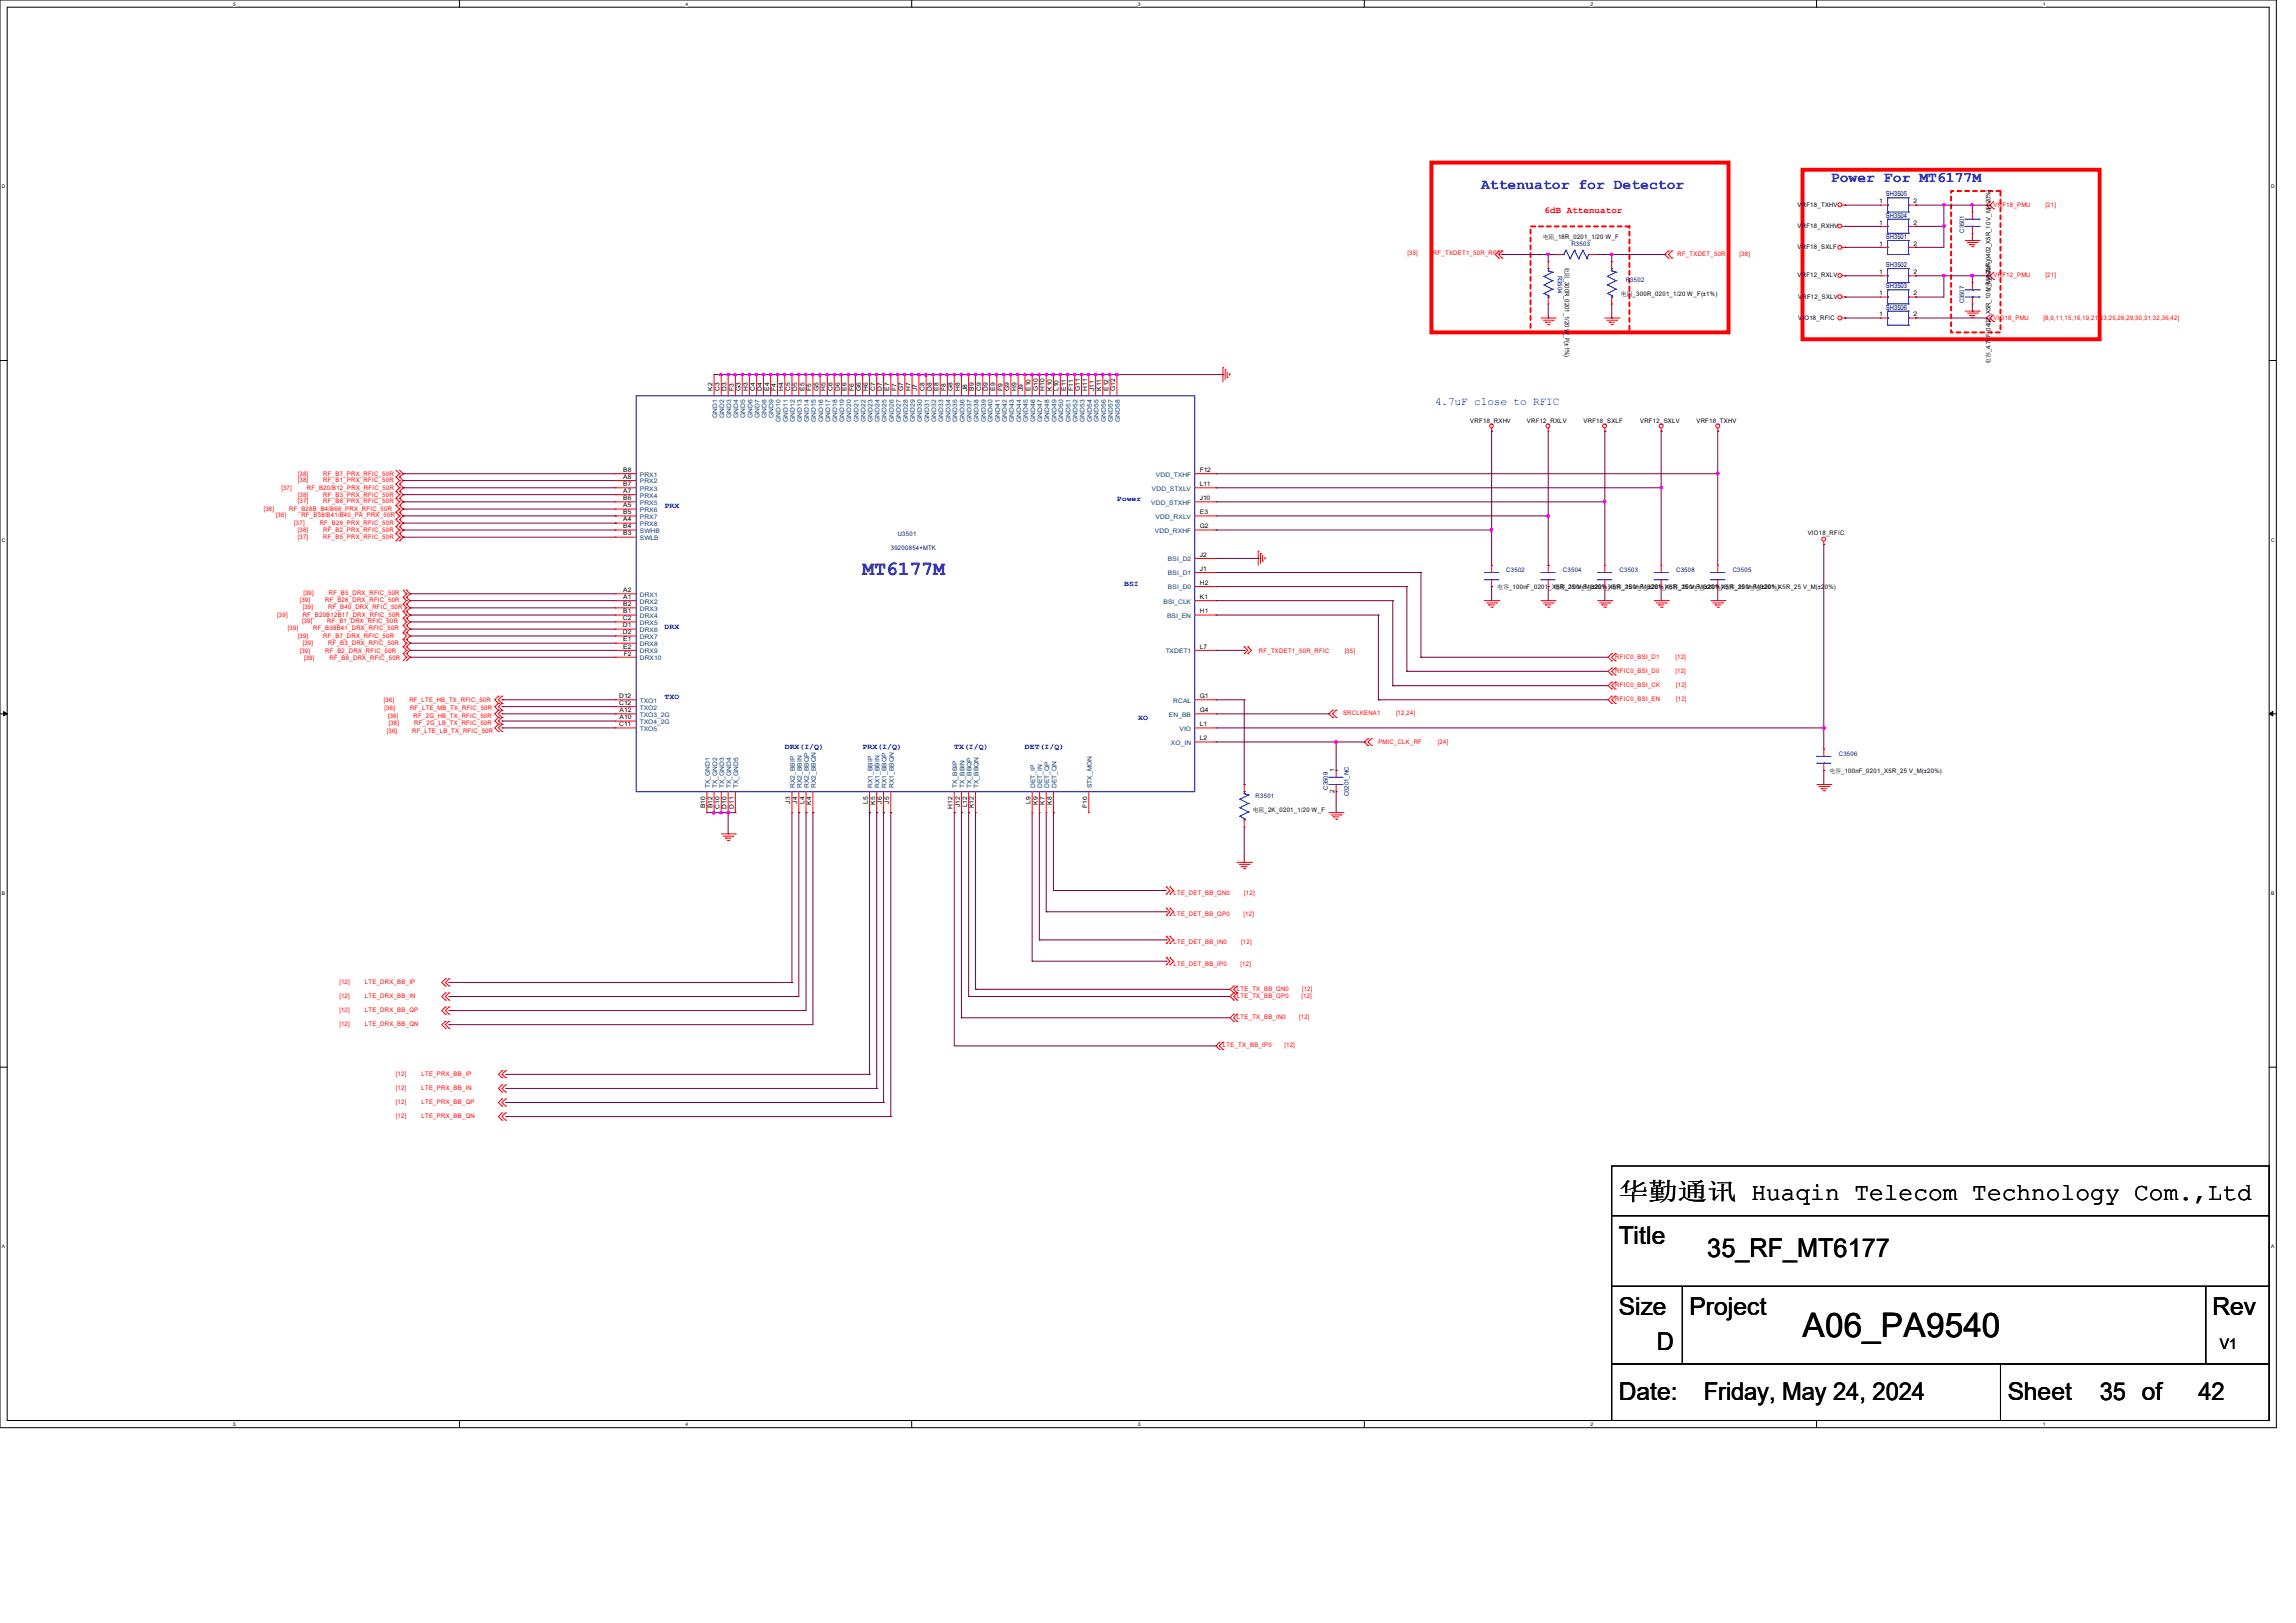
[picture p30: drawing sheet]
<svg xmlns="http://www.w3.org/2000/svg" width="297mm" height="210mm" viewBox="0 0 297 210" stroke-linecap="round" stroke-linejoin="round" font-family="sans-serif">
<defs><g id="words">
<text font-size="4.4" x="233.2" y="173.1">A06_PA9540</text>
<text font-size="3.3" x="220.9" y="162.6">35_RF_MT6177</text>
<g font-size="3.2">
<text x="209.4" y="155.2">华勤通讯 Huaqin Telecom Technology Com.,Ltd</text>
<text x="209.4" y="161">Title</text>
<text x="209.4" y="170.2">Size</text>
<text x="218.6" y="170.2">Project</text>
<text x="286.2" y="170.2">Rev</text>
<text x="214.3" y="174.8">D</text>
<text x="209.4" y="181.1">Date:</text>
<text x="220.4" y="181.1">Friday, May 24, 2024</text>
<text x="259.7" y="181.1">Sheet</text>
<text x="271.6" y="181.1">35 of</text>
<text x="284.4" y="181.1">42</text>
</g>
<text font-size="2.6" fill="#00f" x="111.6" y="74.4">MT6177M</text>
<g font-size="1.9" fill="#00f">
<text x="236.9" y="23.6">Power For MT6177M</text>
<text x="191.6" y="24.5">Attenuator for Detector</text>
</g>
<text font-size="1.9" x="287.2" y="174.5">V1</text>
<text font-size="1.4" fill="#00f" x="185.6" y="52.4">4.7uF close to RFIC</text>
<text font-size="1.2" fill="#f00" x="199.8" y="27.5">6dB Attenuator</text>
<g font-size="1" fill="#00f">
<text x="86" y="65.8">PRX</text>
<text x="144.5" y="64.9">Power</text>
<text x="145.4" y="75.9">BSI</text>
<text x="86" y="81.3">DRX</text>
<text x="86" y="90.5">TXO</text>
<text x="147.2" y="93.2">XO</text>
<text x="101.5" y="96.9">DRX(I/Q)</text>
<text x="111.6" y="96.9">PRX(I/Q)</text>
<text x="123.4" y="96.9">TX(I/Q)</text>
<text x="132.6" y="96.9">DET(I/Q)</text>
</g>
<g font-size=".9" fill="#000080">
<text x="244" y="25.4">SH3505</text>
<text x="244" y="28.2">SH3504</text>
<text x="244" y="34.6">SH3502</text>
<text x="244" y="30.9">SH3501</text>
<text x="244" y="40.1">SH3506</text>
<text x="244" y="37.3">SH3503</text>
</g>
<g font-size=".8">
<text x="232.5" y="26.7">VRF18_TXHV</text>
<text x="232.5" y="29.5">VRF18_RXHV</text>
<text x="243.1" y="26.3">1</text>
<text x="243.1" y="29.1">1</text>
<text x="247.5" y="26.3">2</text>
<text x="247.5" y="29.1">2</text>
<text x="199.6" y="30.9">电阻_18R_0201_1/20 W_F</text>
<text x="202.4" y="34.5" transform="rotate(90 202.4 34.5)">电阻_300R_0201_1/20 W_F(±1%)</text>
<text x="232.5" y="32.2">VRF18_SXLF</text>
<text x="232.5" y="35.9">VRF12_RXLV</text>
<text x="243.1" y="35.5">1</text>
<text x="243.1" y="31.8">1</text>
<text x="247.5" y="35.5">2</text>
<text x="247.5" y="31.8">2</text>
<text x="209.7" y="38.3">电阻_300R_0201_1/20 W_F(±1%)</text>
<text x="232.6" y="38.6">VRF12_SXLV</text>
<text x="232.6" y="41.4">VIO18_RFIC</text>
<text x="243.1" y="40.9">1</text>
<text x="243.1" y="38.2">1</text>
<text x="247.5" y="40.9">2</text>
<text x="247.5" y="38.2">2</text>
<text x="257.5" y="37.9" transform="rotate(-90 257.5 37.9)">电容_4.7uF_0402_X5R_10 V_M(±20%)</text>
<text x="257.5" y="47.1" transform="rotate(-90 257.5 47.1)">电容</text>
<text x="92.2" y="50.6" transform="rotate(-90 92.2 50.6)">K2</text>
<text x="93.1" y="50.6" transform="rotate(-90 93.1 50.6)">C3</text>
<text x="94" y="50.6" transform="rotate(-90 94 50.6)">D3</text>
<text x="94.9" y="50.6" transform="rotate(-90 94.9 50.6)">F3</text>
<text x="95.8" y="50.6" transform="rotate(-90 95.8 50.6)">G3</text>
<text x="96.7" y="50.6" transform="rotate(-90 96.7 50.6)">H3</text>
<text x="97.7" y="50.6" transform="rotate(-90 97.7 50.6)">C4</text>
<text x="98.6" y="50.6" transform="rotate(-90 98.6 50.6)">D4</text>
<text x="99.5" y="50.6" transform="rotate(-90 99.5 50.6)">E4</text>
<text x="100.4" y="50.6" transform="rotate(-90 100.4 50.6)">F4</text>
<text x="101.3" y="50.6" transform="rotate(-90 101.3 50.6)">H4</text>
<text x="102.2" y="50.6" transform="rotate(-90 102.2 50.6)">C5</text>
<text x="103.1" y="50.6" transform="rotate(-90 103.1 50.6)">D5</text>
<text x="104.1" y="50.6" transform="rotate(-90 104.1 50.6)">E5</text>
<text x="104.9" y="50.6" transform="rotate(-90 104.9 50.6)">F5</text>
<text x="105.9" y="50.6" transform="rotate(-90 105.9 50.6)">G5</text>
<text x="106.8" y="50.6" transform="rotate(-90 106.8 50.6)">H5</text>
<text x="107.7" y="50.6" transform="rotate(-90 107.7 50.6)">C6</text>
<text x="108.6" y="50.6" transform="rotate(-90 108.6 50.6)">D6</text>
<text x="109.5" y="50.6" transform="rotate(-90 109.5 50.6)">E6</text>
<text x="110.4" y="50.6" transform="rotate(-90 110.4 50.6)">F6</text>
<text x="111.4" y="50.6" transform="rotate(-90 111.4 50.6)">G6</text>
<text x="112.3" y="50.6" transform="rotate(-90 112.3 50.6)">H6</text>
<text x="113.2" y="50.6" transform="rotate(-90 113.2 50.6)">C7</text>
<text x="114.1" y="50.6" transform="rotate(-90 114.1 50.6)">D7</text>
<text x="115" y="50.6" transform="rotate(-90 115 50.6)">E7</text>
<text x="116" y="50.6" transform="rotate(-90 116 50.6)">F7</text>
<text x="116.8" y="50.6" transform="rotate(-90 116.8 50.6)">G7</text>
<text x="117.8" y="50.6" transform="rotate(-90 117.8 50.6)">H7</text>
<text x="118.7" y="50.6" transform="rotate(-90 118.7 50.6)">J7</text>
<text x="119.6" y="50.6" transform="rotate(-90 119.6 50.6)">C8</text>
<text x="120.5" y="50.6" transform="rotate(-90 120.5 50.6)">D8</text>
<text x="121.4" y="50.6" transform="rotate(-90 121.4 50.6)">E8</text>
<text x="122.3" y="50.6" transform="rotate(-90 122.3 50.6)">F8</text>
<text x="123.2" y="50.6" transform="rotate(-90 123.2 50.6)">G8</text>
<text x="124.2" y="50.6" transform="rotate(-90 124.2 50.6)">H8</text>
<text x="125.1" y="50.6" transform="rotate(-90 125.1 50.6)">J8</text>
<text x="126" y="50.6" transform="rotate(-90 126 50.6)">B9</text>
<text x="126.9" y="50.6" transform="rotate(-90 126.9 50.6)">C9</text>
<text x="127.8" y="50.6" transform="rotate(-90 127.8 50.6)">D9</text>
<text x="128.7" y="50.6" transform="rotate(-90 128.7 50.6)">E9</text>
<text x="129.7" y="50.6" transform="rotate(-90 129.7 50.6)">F9</text>
<text x="130.6" y="50.6" transform="rotate(-90 130.6 50.6)">G9</text>
<text x="131.5" y="50.6" transform="rotate(-90 131.5 50.6)">H9</text>
<text x="132.4" y="50.6" transform="rotate(-90 132.4 50.6)">J9</text>
<text x="133.3" y="50.6" transform="rotate(-90 133.3 50.6)">E10</text>
<text x="134.2" y="50.6" transform="rotate(-90 134.2 50.6)">G10</text>
<text x="135.1" y="50.6" transform="rotate(-90 135.1 50.6)">H10</text>
<text x="136.1" y="50.6" transform="rotate(-90 136.1 50.6)">K10</text>
<text x="136.9" y="50.6" transform="rotate(-90 136.9 50.6)">L10</text>
<text x="137.9" y="50.6" transform="rotate(-90 137.9 50.6)">E11</text>
<text x="138.8" y="50.6" transform="rotate(-90 138.8 50.6)">F11</text>
<text x="139.7" y="50.6" transform="rotate(-90 139.7 50.6)">G11</text>
<text x="140.6" y="50.6" transform="rotate(-90 140.6 50.6)">H11</text>
<text x="141.5" y="50.6" transform="rotate(-90 141.5 50.6)">J11</text>
<text x="142.5" y="50.6" transform="rotate(-90 142.5 50.6)">K11</text>
<text x="143.4" y="50.6" transform="rotate(-90 143.4 50.6)">E12</text>
<text x="144.3" y="50.6" transform="rotate(-90 144.3 50.6)">G12</text>
<text x="190.2" y="54.7">VRF18_RXHV</text>
<text x="197.5" y="54.7">VRF12_RXLV</text>
<text x="204.8" y="54.7">VRF18_SXLF</text>
<text x="212.2" y="54.7">VRF12_SXLV</text>
<text x="219.5" y="54.7">VRF18_TXHV</text>
<text x="80.6" y="65.7">A5</text>
<text x="80.6" y="64.7">B6</text>
<text x="80.6" y="61.1">B8</text>
<text x="80.6" y="62">A8</text>
<text x="80.6" y="62.9">B7</text>
<text x="80.6" y="63.8">A7</text>
<text x="155.2" y="62.9">L11</text>
<text x="155.2" y="64.7">J10</text>
<text x="155.2" y="61.1">F12</text>
<text x="80.6" y="68.4">B4</text>
<text x="80.6" y="69.3">B3</text>
<text x="80.6" y="66.5">B5</text>
<text x="80.6" y="67.5">A4</text>
<text x="155.2" y="68.4">G2</text>
<text x="155.2" y="66.5">E3</text>
<text x="233.8" y="69.2">VIO18_RFIC</text>
<text x="80.6" y="76.6">A2</text>
<text x="80.6" y="77.5">A1</text>
<text x="155.2" y="73.9">J1</text>
<text x="155.2" y="72">J2</text>
<text x="155.2" y="77.5">K1</text>
<text x="155.2" y="75.7">H2</text>
<text x="193.7" y="76.2">电容_100nF_0201_X5R_25 V_M(±20%)电容_100nF_0201_X5R_25 V_M(±20%)电容_100nF_0201_X5R_25 V_M(±20%)</text>
<text x="201" y="76.2">电容_100nF_0201_X5R_25 V_M(±20%)电容_100nF_0201_X5R_25 V_M(±20%)</text>
<text x="80.6" y="80.3">C2</text>
<text x="80.6" y="82.1">D2</text>
<text x="80.6" y="81.2">D1</text>
<text x="80.6" y="78.4">B2</text>
<text x="80.6" y="79.4">B1</text>
<text x="80.6" y="83.9">E2</text>
<text x="80.6" y="83">E1</text>
<text x="155.2" y="79.4">H1</text>
<text x="155.2" y="83.9">L7</text>
<text x="80.7" y="84.8">F2</text>
<text x="80.1" y="94">C11</text>
<text x="80.1" y="91.2">C12</text>
<text x="80.1" y="90.3">D12</text>
<text x="80.1" y="92.2">A12</text>
<text x="80.1" y="93.1">A10</text>
<text x="155.2" y="95.8">L2</text>
<text x="155.2" y="94">L1</text>
<text x="155.2" y="90.3">G1</text>
<text x="155.2" y="92.2">G4</text>
<text x="172.6" y="100" transform="rotate(-90 172.6 100)">1</text>
<text x="236.6" y="100">电容_100nF_0201_X5R_25 V_M(±20%)</text>
<text x="91.2" y="104.6" transform="rotate(-90 91.2 104.6)">B10</text>
<text x="92.2" y="104.6" transform="rotate(-90 92.2 104.6)">B12</text>
<text x="93.1" y="104.7" transform="rotate(-90 93.1 104.7)">C10</text>
<text x="94" y="104.7" transform="rotate(-90 94 104.7)">D10</text>
<text x="94.9" y="104.7" transform="rotate(-90 94.9 104.7)">D11</text>
<text x="102.2" y="104" transform="rotate(-90 102.2 104)">J3</text>
<text x="103.1" y="104" transform="rotate(-90 103.1 104)">J4</text>
<text x="104.1" y="104" transform="rotate(-90 104.1 104)">L4</text>
<text x="104.9" y="104.1" transform="rotate(-90 104.9 104.1)">K4</text>
<text x="112.3" y="104" transform="rotate(-90 112.3 104)">L5</text>
<text x="113.2" y="104.1" transform="rotate(-90 113.2 104.1)">K5</text>
<text x="114.1" y="104" transform="rotate(-90 114.1 104)">J6</text>
<text x="115" y="104" transform="rotate(-90 115 104)">J5</text>
<text x="123.2" y="104.7" transform="rotate(-90 123.2 104.7)">H12</text>
<text x="124.2" y="104.4" transform="rotate(-90 124.2 104.4)">J12</text>
<text x="125.1" y="104.5" transform="rotate(-90 125.1 104.5)">L12</text>
<text x="126" y="104.6" transform="rotate(-90 126 104.6)">K12</text>
<text x="133.3" y="104" transform="rotate(-90 133.3 104)">L9</text>
<text x="134.2" y="104.1" transform="rotate(-90 134.2 104.1)">K9</text>
<text x="135.1" y="104.1" transform="rotate(-90 135.1 104.1)">K7</text>
<text x="136.1" y="104.1" transform="rotate(-90 136.1 104.1)">K8</text>
<text x="140.6" y="104.5" transform="rotate(-90 140.6 104.5)">F10</text>
<text x="162.1" y="105">电阻_2K_0201_1/20 W_F</text>
<text x="172.6" y="102.6" transform="rotate(-90 172.6 102.6)">2</text>
</g>
<g font-size=".8" fill="#f00">
<text x="257.9" y="26.7">VRF18_PMU</text>
<text x="264.6" y="26.7">[21]</text>
<text x="182.1" y="33.1">[35]</text>
<text x="185.4" y="33.1">RF_TXDET1_50R_RFIC</text>
<text x="217" y="33.1">RF_TXDET_50R</text>
<text x="225" y="33.1">[38]</text>
<text x="257.9" y="35.9">VRF12_PMU</text>
<text x="264.6" y="35.9">[21]</text>
<text x="257.9" y="41.4">VIO18_PMU</text>
<text x="264.4" y="41.4">[8,9,11,15,16,19,21,23,25,26,29,30,31,32,36,42]</text>
<text x="36.4" y="63.4">[37]</text>
<text x="38.5" y="65.1">[37]</text>
<text x="38.5" y="64.3">[38]</text>
<text x="38.5" y="62.4">[38]</text>
<text x="38.5" y="61.6">[38]</text>
<text x="39.7" y="63.4">RF_B20/B12_PRX_RFIC_50R</text>
<text x="41.8" y="65.1">RF_B8_PRX_RFIC_50R</text>
<text x="41.8" y="64.3">RF_B3_PRX_RFIC_50R</text>
<text x="41.8" y="62.4">RF_B1_PRX_RFIC_50R</text>
<text x="41.8" y="61.6">RF_B7_PRX_RFIC_50R</text>
<text x="34.1" y="66.1">[38]</text>
<text x="35.7" y="66.9">[36]</text>
<text x="37.4" y="66.1">RF_B28B_B4/B66_PRX_RFIC_50R</text>
<text x="38.1" y="67.9">[37]</text>
<text x="38.5" y="68.8">[38]</text>
<text x="38.5" y="69.7">[37]</text>
<text x="39" y="66.9">RF_B38/B41/B40_PA_PRX_50R</text>
<text x="41.4" y="67.9">RF_B28_PRX_RFIC_50R</text>
<text x="41.8" y="68.8">RF_B2_PRX_RFIC_50R</text>
<text x="41.8" y="69.7">RF_B5_PRX_RFIC_50R</text>
<text x="38.8" y="77.9">[39]</text>
<text x="39.2" y="77">[39]</text>
<text x="42.1" y="77.9">RF_B28_DRX_RFIC_50R</text>
<text x="42.5" y="77">RF_B5_DRX_RFIC_50R</text>
<text x="35.9" y="79.8">[39]</text>
<text x="37.3" y="81.5">[39]</text>
<text x="38.5" y="82.5">[39]</text>
<text x="39.1" y="80.7">[39]</text>
<text x="39.2" y="79.8">RF_B20B12B17_DRX_RFIC_50R</text>
<text x="39.2" y="78.8">[39]</text>
<text x="39.2" y="83.5">[39]</text>
<text x="40.5" y="81.5">RF_B38B41_DRX_RFIC_50R</text>
<text x="41.8" y="82.5">RF_B7_DRX_RFIC_50R</text>
<text x="42.3" y="80.7">RF_B1_DRX_RFIC_50R</text>
<text x="42.5" y="78.8">RF_B40_DRX_RFIC_50R</text>
<text x="42.5" y="83.5">RF_B3_DRX_RFIC_50R</text>
<text x="38.8" y="84.4">[39]</text>
<text x="39.3" y="85.5">[39]</text>
<text x="42.1" y="84.4">RF_B2_DRX_RFIC_50R</text>
<text x="42.6" y="85.5">RF_B8_DRX_RFIC_50R</text>
<text x="162.9" y="84.5">RF_TXDET1_50R_RFIC</text>
<text x="173.9" y="84.5">[35]</text>
<text x="209" y="85.3">RFIC0_BSI_D1</text>
<text x="209" y="87.1">RFIC0_BSI_D0</text>
<text x="209" y="88.9">RFIC0_BSI_CK</text>
<text x="216.7" y="85.3">[12]</text>
<text x="216.7" y="87.1">[12]</text>
<text x="216.8" y="88.9">[12]</text>
<text x="49.7" y="90.8">[36]</text>
<text x="49.7" y="91.9">[36]</text>
<text x="50" y="94.9">[36]</text>
<text x="50.2" y="92.9">[38]</text>
<text x="50.3" y="93.8">[38]</text>
<text x="53" y="90.8">RF_LTE_HB_TX_RFIC_50R</text>
<text x="53" y="91.9">RF_LTE_MB_TX_RFIC_50R</text>
<text x="53.3" y="94.9">RF_LTE_LB_TX_RFIC_50R</text>
<text x="53.5" y="92.9">RF_2G_HB_TX_RFIC_50R</text>
<text x="53.6" y="93.8">RF_2G_LB_TX_RFIC_50R</text>
<text x="173.7" y="92.6">SRCLKENA1</text>
<text x="180.6" y="92.6">[12,24]</text>
<text x="209" y="90.8">RFIC0_BSI_EN</text>
<text x="216.8" y="90.8">[12]</text>
<text x="178.3" y="96.2">PMIC_CLK_RF</text>
<text x="186" y="96.2">[24]</text>
<text x="151.8" y="115.8">LTE_DET_BB_QN0</text>
<text x="151.8" y="118.5">LTE_DET_BB_QP0</text>
<text x="160.9" y="118.5">[12]</text>
<text x="160.9" y="115.8">[12]</text>
<text x="151.8" y="122.2">LTE_DET_BB_IN0</text>
<text x="151.8" y="125">LTE_DET_BB_IP0</text>
<text x="160.5" y="125">[12]</text>
<text x="160.6" y="122.2">[12]</text>
<text x="43.9" y="127.3">[12]</text>
<text x="43.9" y="129.2">[12]</text>
<text x="43.9" y="131">[12]</text>
<text x="47.2" y="127.3">LTE_DRX_BB_IP</text>
<text x="47.2" y="129.2">LTE_DRX_BB_IN</text>
<text x="47.2" y="131">LTE_DRX_BB_QP</text>
<text x="160" y="128.2">LTE_TX_BB_QN0</text>
<text x="160" y="129.2">LTE_TX_BB_QP0</text>
<text x="160" y="131.9">LTE_TX_BB_IN0</text>
<text x="168.1" y="131.9">[12]</text>
<text x="168.4" y="129.2">[12]</text>
<text x="168.4" y="128.2">[12]</text>
<text x="43.9" y="132.8">[12]</text>
<text x="47.2" y="132.8">LTE_DRX_BB_QN</text>
<text x="158.2" y="135.5">LTE_TX_BB_IP0</text>
<text x="166.2" y="135.5">[12]</text>
<text x="51.2" y="139.2">[12]</text>
<text x="51.2" y="141">[12]</text>
<text x="51.2" y="142.9">[12]</text>
<text x="54.5" y="139.2">LTE_PRX_BB_IP</text>
<text x="54.5" y="141">LTE_PRX_BB_IN</text>
<text x="54.5" y="142.9">LTE_PRX_BB_QP</text>
<text x="51.2" y="144.7">[12]</text>
<text x="54.5" y="144.7">LTE_PRX_BB_QN</text>
</g>
<g font-size=".8" fill="#000080">
<text x="201.5" y="35.7" transform="rotate(90 201.5 35.7)">R3504</text>
<text x="203.3" y="31.9">R3503</text>
<text x="254.1" y="30.1" transform="rotate(-90 254.1 30.1)">C3501</text>
<text x="210.3" y="36.4">R3502</text>
<text x="254.1" y="39.3" transform="rotate(-90 254.1 39.3)">C3507</text>
<text x="115.2" y="71.2">39200854+MTK</text>
<text x="116.2" y="69.3">U3501</text>
<text x="194.9" y="74">C3502</text>
<text x="202.2" y="74">C3504</text>
<text x="209.5" y="74">C3503</text>
<text x="216.8" y="74">C3508</text>
<text x="224.1" y="74">C3505</text>
<text x="237.9" y="97.8">C3506</text>
<text x="162.4" y="103.2">R3501</text>
<text x="171.8" y="102.2" transform="rotate(-90 171.8 102.2)">C3509</text>
<text x="174.5" y="103" transform="rotate(-90 174.5 103)">C0201_NC</text>
</g>
<g font-size=".8" fill="#004080">
<text x="92.8" y="54.1" transform="rotate(-90 92.8 54.1)">GND1</text>
<text x="93.7" y="54.1" transform="rotate(-90 93.7 54.1)">GND2</text>
<text x="94.6" y="54.1" transform="rotate(-90 94.6 54.1)">GND3</text>
<text x="95.5" y="54.1" transform="rotate(-90 95.5 54.1)">GND4</text>
<text x="96.4" y="54.1" transform="rotate(-90 96.4 54.1)">GND5</text>
<text x="97.3" y="54.1" transform="rotate(-90 97.3 54.1)">GND6</text>
<text x="98.3" y="54.1" transform="rotate(-90 98.3 54.1)">GND7</text>
<text x="99.1" y="54.1" transform="rotate(-90 99.1 54.1)">GND8</text>
<text x="100.1" y="54.1" transform="rotate(-90 100.1 54.1)">GND9</text>
<text x="101" y="54.6" transform="rotate(-90 101 54.6)">GND10</text>
<text x="101.9" y="54.6" transform="rotate(-90 101.9 54.6)">GND11</text>
<text x="102.8" y="54.6" transform="rotate(-90 102.8 54.6)">GND12</text>
<text x="103.7" y="54.6" transform="rotate(-90 103.7 54.6)">GND13</text>
<text x="104.6" y="54.6" transform="rotate(-90 104.6 54.6)">GND14</text>
<text x="105.5" y="54.6" transform="rotate(-90 105.5 54.6)">GND15</text>
<text x="106.5" y="54.6" transform="rotate(-90 106.5 54.6)">GND16</text>
<text x="107.4" y="54.6" transform="rotate(-90 107.4 54.6)">GND17</text>
<text x="108.3" y="54.6" transform="rotate(-90 108.3 54.6)">GND18</text>
<text x="109.2" y="54.6" transform="rotate(-90 109.2 54.6)">GND19</text>
<text x="110.1" y="54.6" transform="rotate(-90 110.1 54.6)">GND20</text>
<text x="111" y="54.6" transform="rotate(-90 111 54.6)">GND21</text>
<text x="112" y="54.6" transform="rotate(-90 112 54.6)">GND22</text>
<text x="112.9" y="54.6" transform="rotate(-90 112.9 54.6)">GND23</text>
<text x="113.8" y="54.6" transform="rotate(-90 113.8 54.6)">GND24</text>
<text x="114.7" y="54.6" transform="rotate(-90 114.7 54.6)">GND25</text>
<text x="115.6" y="54.6" transform="rotate(-90 115.6 54.6)">GND26</text>
<text x="116.5" y="54.6" transform="rotate(-90 116.5 54.6)">GND27</text>
<text x="117.4" y="54.6" transform="rotate(-90 117.4 54.6)">GND28</text>
<text x="118.4" y="54.6" transform="rotate(-90 118.4 54.6)">GND29</text>
<text x="119.3" y="54.6" transform="rotate(-90 119.3 54.6)">GND30</text>
<text x="120.2" y="54.6" transform="rotate(-90 120.2 54.6)">GND31</text>
<text x="121.1" y="54.6" transform="rotate(-90 121.1 54.6)">GND32</text>
<text x="122" y="54.6" transform="rotate(-90 122 54.6)">GND33</text>
<text x="122.9" y="54.6" transform="rotate(-90 122.9 54.6)">GND34</text>
<text x="123.8" y="54.6" transform="rotate(-90 123.8 54.6)">GND35</text>
<text x="124.8" y="54.6" transform="rotate(-90 124.8 54.6)">GND36</text>
<text x="125.7" y="54.6" transform="rotate(-90 125.7 54.6)">GND37</text>
<text x="126.6" y="54.6" transform="rotate(-90 126.6 54.6)">GND38</text>
<text x="127.5" y="54.6" transform="rotate(-90 127.5 54.6)">GND39</text>
<text x="128.4" y="54.6" transform="rotate(-90 128.4 54.6)">GND40</text>
<text x="129.3" y="54.6" transform="rotate(-90 129.3 54.6)">GND41</text>
<text x="130.3" y="54.6" transform="rotate(-90 130.3 54.6)">GND42</text>
<text x="131.1" y="54.6" transform="rotate(-90 131.1 54.6)">GND43</text>
<text x="132.1" y="54.6" transform="rotate(-90 132.1 54.6)">GND44</text>
<text x="133" y="54.6" transform="rotate(-90 133 54.6)">GND45</text>
<text x="133.9" y="54.6" transform="rotate(-90 133.9 54.6)">GND46</text>
<text x="134.8" y="54.6" transform="rotate(-90 134.8 54.6)">GND47</text>
<text x="135.7" y="54.6" transform="rotate(-90 135.7 54.6)">GND48</text>
<text x="136.7" y="54.6" transform="rotate(-90 136.7 54.6)">GND49</text>
<text x="137.5" y="54.6" transform="rotate(-90 137.5 54.6)">GND50</text>
<text x="138.5" y="54.6" transform="rotate(-90 138.5 54.6)">GND51</text>
<text x="139.4" y="54.6" transform="rotate(-90 139.4 54.6)">GND52</text>
<text x="140.3" y="54.6" transform="rotate(-90 140.3 54.6)">GND53</text>
<text x="141.2" y="54.6" transform="rotate(-90 141.2 54.6)">GND54</text>
<text x="142.1" y="54.6" transform="rotate(-90 142.1 54.6)">GND55</text>
<text x="143" y="54.6" transform="rotate(-90 143 54.6)">GND56</text>
<text x="144" y="54.6" transform="rotate(-90 144 54.6)">GND57</text>
<text x="144.9" y="54.6" transform="rotate(-90 144.9 54.6)">GND58</text>
<text x="82.8" y="65.3">PRX5</text>
<text x="82.8" y="61.7">PRX1</text>
<text x="82.8" y="62.6">PRX2</text>
<text x="82.8" y="63.5">PRX3</text>
<text x="82.8" y="64.4">PRX4</text>
<text x="148.9" y="65.3">VDD_STXHF</text>
<text x="149" y="63.5">VDD_STXLV</text>
<text x="149.5" y="61.7">VDD_TXHF</text>
<text x="82.8" y="69">SWHB</text>
<text x="82.8" y="69.9">SWLB</text>
<text x="82.8" y="67.1">PRX7</text>
<text x="82.8" y="66.2">PRX6</text>
<text x="82.8" y="68.1">PRX8</text>
<text x="149.4" y="69">VDD_RXHF</text>
<text x="149.5" y="67.1">VDD_RXLV</text>
<text x="82.8" y="77.2">DRX1</text>
<text x="151.1" y="74.5">BSI_D1</text>
<text x="151.1" y="72.6">BSI_D2</text>
<text x="151.1" y="76.3">BSI_D0</text>
<text x="82.8" y="80.8">DRX5</text>
<text x="82.8" y="79">DRX3</text>
<text x="82.8" y="80">DRX4</text>
<text x="82.8" y="78.1">DRX2</text>
<text x="82.8" y="82.7">DRX7</text>
<text x="82.8" y="81.8">DRX6</text>
<text x="82.8" y="83.6">DRX8</text>
<text x="150.5" y="78.1">BSI_CLK</text>
<text x="151" y="80">BSI_EN</text>
<text x="82.8" y="84.5">DRX9</text>
<text x="82.8" y="85.4">DRX10</text>
<text x="150.8" y="84.5">TXDET1</text>
<text x="82.8" y="92.7">TXO3_2G</text>
<text x="82.8" y="94.6">TXO5</text>
<text x="82.8" y="91.8">TXO2</text>
<text x="82.8" y="90.9">TXO1</text>
<text x="82.8" y="93.7">TXO4_2G</text>
<text x="151.2" y="92.7">EN_BB</text>
<text x="151.8" y="90.9">RCAL</text>
<text x="152.6" y="94.6">VIO</text>
<text x="91.8" y="102" transform="rotate(-90 91.8 102)">TX_GND1</text>
<text x="92.8" y="102" transform="rotate(-90 92.8 102)">TX_GND2</text>
<text x="93.7" y="102" transform="rotate(-90 93.7 102)">TX_GND3</text>
<text x="94.6" y="102" transform="rotate(-90 94.6 102)">TX_GND4</text>
<text x="95.5" y="102" transform="rotate(-90 95.5 102)">TX_GND5</text>
<text x="102.8" y="102" transform="rotate(-90 102.8 102)">RX2_BBIP</text>
<text x="103.7" y="102" transform="rotate(-90 103.7 102)">RX2_BBIN</text>
<text x="104.6" y="102" transform="rotate(-90 104.6 102)">RX2_BBQP</text>
<text x="105.5" y="102" transform="rotate(-90 105.5 102)">RX2_BBQN</text>
<text x="112.9" y="102" transform="rotate(-90 112.9 102)">RX1_BBIP</text>
<text x="113.8" y="102" transform="rotate(-90 113.8 102)">RX1_BBIN</text>
<text x="114.7" y="102" transform="rotate(-90 114.7 102)">RX1_BBQP</text>
<text x="115.6" y="102" transform="rotate(-90 115.6 102)">RX1_BBQN</text>
<text x="123.8" y="102" transform="rotate(-90 123.8 102)">TX_BBIP</text>
<text x="124.8" y="102" transform="rotate(-90 124.8 102)">TX_BBIN</text>
<text x="125.7" y="102" transform="rotate(-90 125.7 102)">TX_BBQP</text>
<text x="126.6" y="102" transform="rotate(-90 126.6 102)">TX_BBQN</text>
<text x="133.9" y="102" transform="rotate(-90 133.9 102)">DET_IP</text>
<text x="134.8" y="102" transform="rotate(-90 134.8 102)">DET_IN</text>
<text x="135.7" y="102" transform="rotate(-90 135.7 102)">DET_QP</text>
<text x="136.7" y="102" transform="rotate(-90 136.7 102)">DET_QN</text>
<text x="141.2" y="102" transform="rotate(-90 141.2 102)">STX_MON</text>
<text x="151.5" y="96.4">XO_IN</text>
</g>
<g font-size=".6">
<text x="30.2" y=".7">5</text>
<text x="88.7" y=".7">4</text>
<text x="147.2" y=".7">3</text>
<text x="205.7" y=".7">2</text>
<text x="264.2" y=".7">1</text>
<text x=".3" y="24.4">D</text>
<text x="293.8" y="24.4">D</text>
<text x=".3" y="70.1">C</text>
<text x="293.8" y="70.1">C</text>
<text x=".3" y="115.8">B</text>
<text x="293.8" y="115.8">B</text>
<text x=".3" y="161.5">A</text>
<text x="293.8" y="161.5">A</text>
<text x="30.2" y="184.5">5</text>
<text x="88.7" y="184.5">4</text>
<text x="147.2" y="184.5">3</text>
<text x="205.7" y="184.5">2</text>
<text x="264.2" y="184.5">1</text>
</g>
</g></defs>
<path d="M0 0h294.5v184.7h-294.5zM.9 .9h292.6v182.9h-292.6z" fill="none" stroke="#000" stroke-width=".13"/>
<g fill="#fff">
<path d="M30.2 .1h.3v.7h-.3z"/>
<path d="M30.2 183.9h.3v.8h-.3z"/>
</g>
<path d="M59.4 0v.9M59.4 183.8v.9" fill="none" stroke="#000" stroke-width=".13"/>
<g fill="#fff">
<path d="M88.7 .1h.3v.7h-.3z"/>
<path d="M88.7 183.9h.3v.8h-.3z"/>
</g>
<path d="M117.9 0v.9M117.9 183.8v.9" fill="none" stroke="#000" stroke-width=".13"/>
<g fill="#fff">
<path d="M147.2 .1h.3v.7h-.3z"/>
<path d="M147.2 183.9h.3v.8h-.3z"/>
</g>
<path d="M176.5 0v.9M176.5 183.8v.9" fill="none" stroke="#000" stroke-width=".13"/>
<g fill="#fff">
<path d="M205.7 .1h.4v.7h-.4z"/>
<path d="M205.7 183.9h.4v.8h-.4z"/>
</g>
<path d="M235 0v.9M235 183.8v.9" fill="none" stroke="#000" stroke-width=".13"/>
<g fill="#fff">
<path d="M264.2 .1h.4v.7h-.4z"/>
<path d="M264.2 183.9h.4v.8h-.4z"/>
<path d="M.3 23.8h.4v.7h-.4z"/>
<path d="M293.8 23.8h.5v.7h-.5z"/>
<path d="M.3 69.5h.4v.7h-.4z"/>
<path d="M293.8 69.5h.5v.7h-.5z"/>
</g>
<path d="M0 46.7h.9M293.5 46.7h1" fill="none" stroke="#000" stroke-width=".13"/>
<g fill="#fff">
<path d="M.3 115.2h.4v.8h-.4z"/>
<path d="M293.8 115.2h.4v.8h-.4z"/>
</g>
<path d="M0 92.4h.9M293.5 92.4h1" fill="none" stroke="#000" stroke-width=".13"/>
<path d="M.5 92.1l.4 .3-.4 .2zM293.5 92.4l.5-.3v.5z" fill="#000" stroke="#000" stroke-width=".13"/>
<g fill="#fff">
<path d="M.3 161h.3v.7h-.3z"/>
<path d="M293.8 161h.4v.7h-.4z"/>
</g>
<path d="M0 138.1h.9M293.5 138.1h1M208.5 157.3h85v9.2h-85zM208.5 150.9h85v6.4h-85zM208.5 176.5h50.3v7.3h-50.3zM208.5 166.5h9.1v10h-9.1zM217.6 166.5h67.7v10h-67.7zM258.8 176.5h34.7v7.3h-34.7zM285.3 166.5h8.2v10h-8.2z" fill="none" stroke="#000" stroke-width=".13"/>
<path d="M185.2 21h38.4v22h-38.4zM233.2 22h38.4v21.9h-38.4z" fill="none" stroke="#f00" stroke-width=".51"/>
<path d="M198 29.3h12.8v13.7h-12.8zM252.4 24.7h6.4v18.3h-6.4z" fill="none" stroke="#f00" stroke-width=".25" stroke-dasharray=".5"/>
<g fill="none" stroke="#f00" stroke-width=".13">
<path d="M193.9 32.5h.1M193.9 33.4h.1M193.9 32.5l-.5 .4 .5 .5M194.3 32.5h.1M194.3 33.4h.1M194.3 32.5l-.4 .4 .4 .5M200.3 39.3h.1M200.3 33.9h.1M200.3 33.9v.9M200.3 38.4v.9M201.2 32.9h.1M201.2 32.9h.9"/>
<path d="M205.7 32.9h1M206.7 32.9h.1M208.5 39.3h.1M208.5 33.9h.1M208.5 33.9v.9M208.5 38.4v.9M215.8 32.5h.1M215.8 33.4h.1M215.8 32.5l-.5 .4 .5 .5M216.3 33.4h.1M216.3 32.5h.1M216.3 32.5l-.5 .4 .5 .5"/>
<path d="M238.3 26.5h.4M238.3 29.3h.4M238.3 32h.4M238.3 35.7h.4M238.3 38.4h.4M238.7 26.5h.1M238.7 29.3h.1M238.7 32h.1M238.7 35.7h.1M238.7 38.4h.1M243.2 35.7h.1M243.2 26.5h.1"/>
<path d="M243.2 32h.1M243.2 29.3h.1M243.2 38.4h.1M243.2 26.5h1M243.2 29.3h1M243.2 32h1M243.2 35.7h1M243.2 38.4h1M246.9 26.5h.9M246.9 29.3h.9M246.9 32h.9M246.9 35.7h.9"/>
<path d="M246.9 38.4h.9M247.8 35.7h.1M247.8 26.5h.1M247.8 32h.1M247.8 29.3h.1M247.8 38.4h.1M254.2 31.1h1.8M254.5 31.4h1.3M254.8 31.7h.1M254.8 31.7h.7M255.1 31.9h.1M255.1 27.4h.1"/>
<path d="M255.1 30.2h.1M255.1 36.6h.1M255.1 39.3h.1M255.1 27.4v1M255.1 29.3v.9M255.1 36.6v.9M255.1 38.4v.9M255.2 31.9h.1M255.8 31.4h.1M256 31.1h.1M257 26.5h.1M257 35.7h.1"/>
<path d="M257 26.5l.4 .5M257 35.7l.4 .5M257.4 26.5h.1M257.4 27h.1M257.4 35.7h.1M257.4 36.2h.1M257.4 26.5l.5 .5M257.4 26.1l-.4 .4M257.4 35.7l.5 .5M257.4 35.2l-.4 .5M257.9 27h.1M257.9 36.2h.1"/>
<path d="M257.9 26.1l-.5 .4M257.9 35.2l-.5 .5M92.4 48.5h.1M92.4 48.5v2.7M93.3 48.5h.1M93.3 48.5v2.7M94.2 48.5h.1M94.2 48.5v2.7M95.1 48.5h.1M95.1 48.5v2.7M96 48.5h.1M96 48.5v2.7"/>
<path d="M96.9 48.5h.1M96.9 48.5v2.7M97.9 48.5h.1M97.9 48.5v2.7M98.8 48.5h.1M98.8 48.5v2.7M99.7 48.5h.1M99.7 48.5v2.7M100.6 48.5h.1M100.6 48.5v2.7M101.5 48.5h.1M101.5 48.5v2.7"/>
<path d="M102.4 48.5h.1M102.4 48.5v2.7M103.3 48.5h.1M103.3 48.5v2.7M104.3 48.5h.1M104.3 48.5v2.7M105.2 48.5h.1M105.2 48.5v2.7M106.1 48.5h.1M106.1 48.5v2.7M107 48.5h.1M107 48.5v2.7"/>
<path d="M107.9 48.5h.1M107.9 48.5v2.7M108.8 48.5h.1M108.8 48.5v2.7M109.7 48.5h.1M109.7 48.5v2.7M110.7 48.5h.1M110.7 48.5v2.7M111.6 48.5h.1M111.6 48.5v2.7M112.5 48.5h.1M112.5 48.5v2.7"/>
<path d="M113.4 48.5h.1M113.4 48.5v2.7M114.3 48.5h.1M114.3 48.5v2.7M115.2 48.5h.1M115.2 48.5v2.7M116.2 48.5h.1M116.2 48.5v2.7M117.1 48.5h.1M117.1 48.5v2.7M118 48.5h.1M118 48.5v2.7"/>
<path d="M118.9 48.5h.1M118.9 48.5v2.7M119.8 48.5h.1M119.8 48.5v2.7M120.7 48.5h.1M120.7 48.5v2.7M121.6 48.5h.1M121.6 48.5v2.7M122.6 48.5h.1M122.6 48.5v2.7M123.4 48.5h.1M123.4 48.5v2.7"/>
<path d="M124.4 48.5h.1M124.4 48.5v2.7M125.3 48.5h.1M125.3 48.5v2.7M126.2 48.5h.1M126.2 48.5v2.7M127.1 48.5h.1M127.1 48.5v2.7M128 48.5h.1M128 48.5v2.7M128.9 48.5h.1M128.9 48.5v2.7"/>
<path d="M129.9 48.5h.1M129.9 48.5v2.7M130.8 48.5h.1M130.8 48.5v2.7M131.7 48.5h.1M131.7 48.5v2.7M132.6 48.5h.1M132.6 48.5v2.7M133.5 48.5h.1M133.5 48.5v2.7M134.5 48.5h.1M134.5 48.5v2.7"/>
<path d="M135.3 48.5h.1M135.3 48.5v2.7M136.3 48.5h.1M136.3 48.5v2.7M137.2 48.5h.1M137.2 48.5v2.7M138.1 48.5h.1M138.1 48.5v2.7M139 48.5h.1M139 48.5v2.7M139.9 48.5h.1M139.9 48.5v2.7"/>
<path d="M140.8 48.5h.1M140.8 48.5v2.7M141.7 48.5h.1M141.7 48.5v2.7M142.7 48.5h.1M142.7 48.5v2.7M143.6 48.5h.1M143.6 48.5v2.7M144.5 48.5h.1M144.5 48.5v2.7M158.2 47.6h.1M158.2 47.6v1.8"/>
<path d="M158.5 47.8h.1M158.5 47.8v1.3M158.7 48.9h.1M158.7 48.1v.8M159 48.4h.1M159 48.4v.2M193 55.8h.1M193 55.4v.4M199.3 41.1h1.9M199.6 41.4h1.3M199.9 41.7h.1M199.9 41.7h.7"/>
<path d="M200.2 42h.2M200.3 55.8h.1M200.3 55.4v.4M200.4 42h.1M200.9 41.4h.1M201.2 41.1h.1M207.6 55.8h.1M207.6 41.1h1.8M207.6 55.4v.4M207.9 41.4h1.2M208.2 41.7h.1M208.2 41.7h.7"/>
<path d="M208.4 42h.2M208.6 42h.1M209.1 41.4h.1M209.4 41.1h.1M214.9 55.8h.1M214.9 55.4v.4M222.2 55.8h.1M222.2 55.4v.4M238.3 41.1h.4M238.7 41.1h.1M243.2 41.1h.1M243.2 41.1h1"/>
<path d="M246.9 41.1h.9M247.8 41.1h.1M254.2 40.3h1.8M254.5 40.5h1.3M254.8 40.8h.1M254.8 40.8h.7M255.1 41.1h.1M255.2 41.1h.1M255.8 40.5h.1M256 40.3h.1M257 41.1h.1M257 41.1l.4 .5"/>
<path d="M257.4 41.1h.1M257.4 41.6h.1M257.4 41.1l.5 .5M257.4 40.7l-.4 .4M257.9 41.6h.1M257.9 40.7l-.5 .4M51.2 69h.1M51.2 70h.1M51.2 65.4h.1M51.2 63.6h.1M51.2 67.2h.1M51.2 68.2h.1"/>
<path d="M51.2 66.3h.1M51.2 64.5h.1M51.2 62.7h.1M51.2 61.7h.1M51.2 68.2l.5 .4M51.2 69l.5 .5M51.2 64.5l.5 .4M51.2 62.7l.5 .4M51.2 66.3l.5 .5M51.2 67.2l.5 .5M51.2 65.4l.5 .5M51.2 63.6l.5 .4"/>
<path d="M51.2 61.7l.5 .5M51.2 60.8l.5 .5M51.7 68.6h.1M51.7 69h.1M51.7 69.5h.1M51.7 70h.1M51.7 64.9h.1M51.7 65.4h.1M51.7 63.1h.1M51.7 63.6h.1M51.7 66.8h.1M51.7 67.2h.1"/>
<path d="M51.7 67.7h.1M51.7 68.2h.1M51.7 65.9h.1M51.7 66.3h.1M51.7 64h.1M51.7 64.5h.1M51.7 62.2h.1M51.7 62.7h.1M51.7 61.3h.1M51.7 61.7h.1M51.7 68.6l-.5 .4M51.7 68.2l.5 .4"/>
<path d="M51.7 69.5l-.5 .5M51.7 69l.5 .5M51.7 64.9l-.5 .5M51.7 64.5l.5 .4M51.7 63.1l-.5 .5M51.7 62.7l.5 .4M51.7 66.8l-.5 .4M51.7 66.3l.5 .5M51.7 67.7l-.5 .5M51.7 67.2l.5 .5M51.7 65.9l-.5 .4M51.7 65.4l.5 .5"/>
<path d="M51.7 64l-.5 .5M51.7 63.6l.5 .4M51.7 62.2l-.5 .5M51.7 61.7l.5 .5M51.7 61.3l-.5 .4M51.7 60.8l.5 .5M52.2 68.6h.1M52.2 69.5h.1M52.2 64.9h.1M52.2 63.1h.1M52.2 66.8h.1M52.2 76.4h.1"/>
<path d="M52.2 77.3h.1M52.2 79.1h.1M52.2 78.2h.1M52.2 67.7h.1M52.2 65.9h.1M52.2 64h.1M52.2 62.2h.1M52.2 61.3h.1M52.2 68.6l-.5 .4M52.2 69.5l-.5 .5M52.2 64.9l-.5 .5M52.2 63.1l-.5 .5"/>
<path d="M52.2 66.8l-.5 .4M52.2 76.4l.4 .4M52.2 77.3l.4 .4M52.2 79.1l.4 .5M52.2 78.2l.4 .5M52.2 67.7l-.5 .5M52.2 65.9l-.5 .4M52.2 64l-.5 .5M52.2 62.2l-.5 .5M52.2 61.3l-.5 .4M52.6 76.8h.1M52.6 76.4h.1"/>
<path d="M52.6 77.7h.1M52.6 77.3h.1M52.6 79.6h.1M52.6 79.1h.1M52.6 78.7h.1M52.6 78.2h.1M52.6 76.8l-.4 .5M52.6 76.4l.4 .4M52.6 77.7l-.4 .5M52.6 77.3l.4 .4M52.6 79.6l-.4 .4M52.6 79.1l.4 .5"/>
<path d="M52.6 78.7l-.4 .4M52.6 78.2l.4 .5M53 76.8h.1M53 77.7h.1M53 79.6h.1M53 78.7h.1M53 76.8l-.4 .5M53 77.7l-.4 .5M53 79.6l-.4 .4M53 78.7l-.4 .4M79.6 68.6h.1M79.6 69.5h.1"/>
<path d="M79.6 76.8h.1M79.6 78.7h.1M79.6 79.6h.1M79.6 77.7h.1M79.6 66.8h.1M79.6 65.9h.1M79.6 64.9h.1M79.6 61.3h.1M79.6 62.2h.1M79.6 63.1h.1M79.6 64h.1M79.6 67.7h.1"/>
<path d="M79.6 77.7h2.7M79.6 68.6h2.7M79.6 69.5h2.7M79.6 76.8h2.7M79.6 78.7h2.7M79.6 79.6h2.7M79.6 63.1h2.7M79.6 66.8h2.7M79.6 65.9h2.7M79.6 64.9h2.7M79.6 61.3h2.7M79.6 62.2h2.7"/>
<path d="M79.6 64h2.7M79.6 67.7h2.7M154.6 77.7h2.7M154.6 68.6h2.7M154.6 79.6h2.7M154.6 63.1h2.7M154.6 66.8h2.7M154.6 64.9h2.7M154.6 61.3h2.7M154.6 74.1h2.7M154.6 72.3h2.7M154.6 75.9h2.7"/>
<path d="M157.3 63.1h.1M157.3 74.1h.1M157.3 72.3h.1M157.3 79.6h.1M157.3 64.9h.1M157.3 61.3h.1M157.3 68.6h.1M157.3 66.8h.1M157.3 77.7h.1M157.3 75.9h.1M162.8 71.3h.1M162.8 71.3v1.9"/>
<path d="M163.1 71.6h.1M163.1 71.6v1.3M163.3 72.6h.1M163.3 71.9v.7M163.6 72.2h.1M163.6 72.2v.1M192 77.7h1.9M192.3 78h1.3M192.6 78.3h.1M192.6 78.3h.7M192.9 78.6h.1M193 73.2h.1"/>
<path d="M193 75.9h.1M193 73.2v.9M193 75v.9M193 78.6h.1M193.6 78h.1M193.9 77.7h.1M199.3 77.7h1.9M199.6 78h1.3M199.9 78.3h.1M199.9 78.3h.7M200.2 78.6h.2M200.3 73.2h.1"/>
<path d="M200.3 75.9h.1M200.3 73.2v.9M200.3 75v.9M200.4 78.6h.1M200.9 78h.1M201.2 77.7h.1M206.7 77.7h1.8M206.9 78h1.3M207.2 78.3h.1M207.2 78.3h.7M207.5 78.6h.2M207.6 73.2h.1"/>
<path d="M207.6 75.9h.1M207.6 73.2v.9M207.6 75v.9M207.7 78.6h.1M208.2 78h.1M208.5 77.7h.1M214 77.7h1.8M214.2 78h1.4M214.5 78.3h.1M214.5 78.3h.8M214.8 78.6h.2M214.9 73.2h.1"/>
<path d="M214.9 75.9h.1M214.9 73.2v.9M214.9 75v.9M215 78.6h.1M215.6 78h.1M215.8 77.7h.1M221.3 77.7h1.8M221.6 78h1.2M221.9 78.3h.1M221.9 78.3h.7M222.1 78.6h.2M222.2 73.2h.1"/>
<path d="M222.2 75.9h.1M222.2 73.2v.9M222.2 75v.9M222.3 78.6h.1M222.8 78h.1M223.1 77.7h.1M235.9 70.4h.1M235.9 70.1v.3M52.2 84.6h.1M52.2 83.7h.1M52.2 80h.1M52.2 81.9h.1"/>
<path d="M52.2 82.8h.1M52.2 80.9h.1M52.2 84.6l.4 .4M52.2 83.7l.4 .5M52.2 80l.4 .5M52.2 81.9l.4 .4-.4 .5M52.2 82.8l.4 .4M52.2 80.9l.4 .5M52.6 85h.1M52.6 84.6h.1M52.6 84.2h.1M52.6 83.7h.1"/>
<path d="M52.6 80.5h.1M52.6 80h.1M52.6 82.8h.1M52.6 81.9h.1M52.6 83.2h.1M52.6 81.4h.1M52.6 80.9h.1M52.6 85l-.4 .5M52.6 84.6l.4 .4M52.6 84.2l-.4 .4M52.6 83.7l.4 .5M52.6 80.5l-.4 .4"/>
<path d="M52.6 80l.4 .5M52.6 81.9l.4 .4-.4 .5M52.6 83.2l-.4 .5M52.6 82.8l.4 .4M52.6 81.4l-.4 .5M52.6 80.9l.4 .5M53 85h.1M53 84.2h.1M53 80.5h.1M53 83.2h.1M53 81.4h.1M53 85l-.4 .5"/>
<path d="M53 84.2l-.4 .4M53 80.5l-.4 .4M53 83.2l-.4 .5M53 81.4l-.4 .5M64.5 91h.1M64.5 90.1h.1M64.5 91.9h.1M64.5 92.8h.1M64.5 93.7h.1M64.5 94.7h.1M64.5 90.1l-.5 .5 .5 .4M64.5 91l-.5 .4 .5 .5"/>
<path d="M64.5 91.9l-.5 .5 .5 .4M64.5 92.8l-.5 .5 .5 .4M64.5 93.7l-.5 .5 .5 .5M64.9 91h.1M64.9 90.1h.1M64.9 91.9h.1M64.9 92.8h.1M64.9 93.7h.1M64.9 94.7h.1M64.9 90.1l-.4 .5 .4 .4M64.9 91l-.4 .4 .4 .5M64.9 91.9l-.4 .5 .4 .4"/>
<path d="M64.9 92.8l-.4 .5 .4 .4M64.9 93.7l-.4 .5 .4 .5M79.6 80.5h.1M79.6 82.3h.1M79.6 92.4h.1M79.6 94.2h.1M79.6 91.4h.1M79.6 84.2h.1M79.6 81.4h.1M79.6 83.2h.1M79.6 85h.1M79.6 90.6h.1"/>
<path d="M79.6 93.3h.1M79.6 94.2h2.7M79.6 80.5h2.7M79.6 82.3h2.7M79.6 92.4h2.7M79.6 91.4h2.7M79.6 84.2h2.7M79.6 81.4h2.7M79.6 90.6h2.7M79.6 83.2h2.7M79.6 85h2.7M79.6 93.3h2.7"/>
<path d="M154.6 96h2.7M154.6 94.2h2.7M154.6 92.4h2.7M154.6 84.2h2.7M154.6 90.6h2.7M157.3 96h.1M157.3 94.2h.1M157.3 90.6h.1M157.3 84.2h.1M157.3 92.4h.1M161 83.7h.1M161 84.6h.1"/>
<path d="M161 83.7l.4 .5-.4 .4M161.4 83.7h.1M161.4 84.6h.1M161.4 83.7l.5 .5-.5 .4M172.4 92.8h.1M172.4 91.9h.1M172.4 91.9l-.5 .5 .5 .4M172.8 91.9h.1M172.8 92.8h.1M172.8 99.7h.1M172.8 91.9l-.4 .5 .4 .4M172.8 99.7v.9"/>
<path d="M177 96.5h.1M177 95.6h.1M177 95.6l-.5 .4 .5 .5M177.4 95.6h.1M177.4 96.5h.1M177.4 95.6l-.4 .4 .4 .5M208.5 85.5h.1M208.5 84.6h.1M208.5 87.3h.1M208.5 86.4h.1M208.5 89.2h.1M208.5 88.3h.1"/>
<path d="M208.5 91h.1M208.5 90.1h.1M208.5 84.6l-.5 .4 .5 .5M208.5 86.4l-.5 .5 .5 .4M208.5 88.3l-.5 .4 .5 .5M208.5 90.1l-.5 .5 .5 .4M209 84.6h.1M209 85.5h.1M209 86.4h.1M209 87.3h.1M209 88.3h.1M209 89.2h.1"/>
<path d="M209 90.1h.1M209 91h.1M209 84.6l-.5 .4 .5 .5M209 86.4l-.5 .5 .5 .4M209 88.3l-.5 .4 .5 .5M209 90.1l-.5 .5 .5 .4M235.9 96.9h.1M235.9 99.7h.1M235.9 96.9v1M235.9 98.8v.9M91.4 105.2h.1M91.4 102.4v2.8"/>
<path d="M92.4 105.2h.1M92.4 102.4v2.8M93.3 105.2h.1M93.3 107.9h1.8M93.3 102.4v2.8M93.6 108.2h1.2M93.9 108.5h.1M93.9 108.5h.7M94.1 108.8h.2M94.2 105.2h.1M94.2 102.4v2.8M94.3 108.8h.1"/>
<path d="M94.8 108.2h.1M95.1 107.9h.1M95.1 105.2h.1M95.1 102.4v2.8M102.4 105.2h.1M102.4 102.4v2.8M103.3 105.2h.1M103.3 102.4v2.8M104.3 105.2h.1M104.3 102.4v2.8M105.2 105.2h.1M105.2 102.4v2.8"/>
<path d="M112.5 105.2h.1M112.5 102.4v2.8M113.4 105.2h.1M113.4 102.4v2.8M114.3 105.2h.1M114.3 102.4v2.8M115.2 105.2h.1M115.2 102.4v2.8M123.4 105.2h.1M123.4 102.4v2.8M124.4 105.2h.1M124.4 102.4v2.8"/>
<path d="M125.3 105.2h.1M125.3 102.4v2.8M126.2 105.2h.1M126.2 102.4v2.8M133.5 105.2h.1M133.5 102.4v2.8M134.5 105.2h.1M134.5 102.4v2.8M135.3 105.2h.1M135.3 102.4v2.8M136.3 105.2h.1M136.3 102.4v2.8"/>
<path d="M140.8 105.2h.1M140.8 102.4v2.8M150.9 115.7h.1M150.9 114.8h.1M150.9 118.4h.1M150.9 117.5h.1M150.9 114.8l.4 .4-.4 .5M150.9 117.5l.4 .5-.4 .4M151.3 115.7h.1M151.3 114.8h.1M151.3 118.4h.1M151.3 117.5h.1"/>
<path d="M151.3 114.8l.5 .4-.5 .5M151.3 117.5l.5 .5-.5 .4M160 111.6h1.9M160.3 111.8h1.3M160.6 112.1h.1M160.6 112.1h.7M160.9 112.4h.1M161 107h.1M161 101.5h.1M161 101.5v.9M161 106.1v.9M161 112.4h.1"/>
<path d="M161.6 111.8h.1M161.9 111.6h.1M171.9 105.2h1.8M172.2 105.5h1.3M172.5 105.7h.1M172.5 105.7h.7M172.8 106h.1M172.8 102.4h.1M172.8 101.5v.9M172.9 106h.1M173.5 105.5h.1M173.7 105.2h.1"/>
<path d="M235 101.5h1.9M235.3 101.8h1.3M235.6 102.1h.1M235.6 102.1h.7M235.8 102.3h.2M236 102.3h.1M236.6 101.8h.1M236.9 101.5h.1M57.6 126.7h.1M57.6 127.6h.1M57.6 128.5h.1M57.6 129.4h.1"/>
<path d="M57.6 130.3h.1M57.6 131.2h.1M57.6 132.2h.1M57.6 133.1h.1M57.6 126.7l-.5 .4 .5 .5M57.6 128.5l-.5 .4 .5 .5M57.6 130.3l-.5 .5 .5 .4M57.6 132.2l-.5 .4 .5 .5M58.1 126.7h.1M58.1 127.6h.1M58.1 128.5h.1M58.1 129.4h.1"/>
<path d="M58.1 130.3h.1M58.1 131.2h.1M58.1 132.2h.1M58.1 133.1h.1M58.1 126.7l-.5 .4 .5 .5M58.1 128.5l-.5 .4 .5 .5M58.1 130.3l-.5 .5 .5 .4M58.1 132.2l-.5 .4 .5 .5M64.9 138.6h.1M64.9 139.4h.1M64.9 138.6l-.4 .4 .4 .4M65.4 138.6h.1"/>
<path d="M65.4 139.4h.1M65.4 138.6l-.5 .4 .5 .4M150.9 122.1h.1M150.9 121.2h.1M150.9 124.8h.1M150.9 123.9h.1M150.9 121.2l.4 .4-.4 .5M150.9 123.9l.4 .5-.4 .4M151.3 122.1h.1M151.3 121.2h.1M151.3 124.8h.1M151.3 123.9h.1"/>
<path d="M151.3 121.2l.5 .4-.5 .5M151.3 123.9l.5 .5-.5 .4M157.7 135.8h.1M157.7 134.9h.1M157.7 134.9l-.4 .4 .4 .5M158.2 134.9h.1M158.2 135.8h.1M158.2 134.9l-.5 .4 .5 .5M159.6 128.5h.1M159.6 127.6h.1M159.6 129.4h.1M159.6 132.2h.1"/>
<path d="M159.6 131.2h.1M159.6 131.2l-.5 .5 .5 .5M159.6 127.6l-.5 .4 .5 .5M159.6 128.5l-.5 .4 .5 .5M160 127.6h.1M160 128.5h.1M160 129.4h.1M160 131.2h.1M160 132.2h.1M160 127.6l-.4 .4 .4 .5M160 128.5l-.4 .4 .4 .5M160 131.2l-.4 .5 .4 .5"/>
<path d="M64.9 140.4h.1M64.9 141.3h.1M64.9 142.2h.1M64.9 143.1h.1M64.9 144h.1M64.9 144.9h.1M64.9 140.4l-.4 .4 .4 .5M64.9 142.2l-.4 .5 .4 .4M64.9 144l-.4 .5 .4 .4M65.4 140.4h.1M65.4 141.3h.1M65.4 142.2h.1"/>
<path d="M65.4 143.1h.1M65.4 144h.1M65.4 144.9h.1M65.4 140.4l-.5 .4 .5 .5M65.4 142.2l-.5 .5 .5 .4M65.4 144l-.5 .5 .5 .4"/>
<circle cx="238" cy="26.5" r=".25"/>
<circle cx="238" cy="29.3" r=".25"/>
<circle cx="238" cy="32" r=".25"/>
<circle cx="238" cy="35.6" r=".25"/>
<circle cx="238" cy="38.4" r=".25"/>
<circle cx="192.9" cy="55.1" r=".24"/>
<circle cx="200.2" cy="55.1" r=".25"/>
<circle cx="207.6" cy="55.1" r=".25"/>
<circle cx="214.9" cy="55.1" r=".25"/>
<circle cx="222.2" cy="55.1" r=".25"/>
<circle cx="238" cy="41.1" r=".25"/>
<circle cx="235.9" cy="69.8" r=".25"/>
</g>
<g fill="none" stroke="#00f" stroke-width=".13">
<path d="M199.7 35.8h.1M199.7 36.9h.1M199.7 38h.1M199.7 35.8l1.1 .5M199.7 36.9l1.1 .5M199.7 38l.6 .2M200.3 34.8h.1M200.3 38.4h.1M200.3 35.1h.1M200.3 38.2h.1M200.3 34.8v.3M200.3 38.2v.2"/>
<path d="M200.3 35.1l.5 .1M200.8 35.2h.1M200.8 36.3h.1M200.8 37.4h.1M200.8 35.2l-1.1 .6M200.8 36.3l-1.1 .6M200.8 37.4l-1.1 .6M202.1 32.9h.1M202.1 32.9h.2M202.3 32.9h.1M202.6 32.4h.1M202.6 32.4l.5 1.1"/>
<path d="M202.6 32.4l-.3 .5M203.1 33.5h.1M203.7 32.4h.1M203.7 32.4l.5 1.1M203.7 32.4l-.6 1.1M204.2 33.5h.1M204.8 32.4h.1M204.8 32.4l.5 1.1M204.8 32.4l-.6 1.1M205.3 33.5h.1M205.5 32.9h.1M205.5 32.9h.2"/>
<path d="M205.5 32.9l-.2 .6M205.7 32.9h.1M207.9 35.8h.1M207.9 36.9h.1M207.9 38h.1M207.9 35.8l1.1 .5M207.9 36.9l1.1 .5M207.9 38l.6 .2M208.5 34.8h.1M208.5 38.4h.1M208.5 35.1h.1M208.5 38.2h.1"/>
<path d="M208.5 34.8v.3M208.5 38.2v.2M208.5 35.1l.5 .1M209 35.2h.1M209 36.3h.1M209 37.4h.1M209 35.2l-1.1 .6M209 36.3l-1.1 .6M209 37.4l-1.1 .6M244.2 35.7h.1M244.2 36.6h.1M244.2 34.8h.1"/>
<path d="M244.2 26.5h.1M244.2 27.4h.1M244.2 25.6h.1M244.2 32h.1M244.2 32.9h.1M244.2 31.1h.1M244.2 29.3h.1M244.2 30.2h.1M244.2 28.4h.1M244.2 38.4h.1M244.2 39.3h.1M244.2 37.5h.1"/>
<path d="M244.2 36.6h2.7M244.2 25.6v1.8M244.2 28.4v1.8M244.2 31.1v1.8M244.2 34.8v1.8M244.2 37.5v1.8M244.2 34.8h2.7M244.2 27.4h2.7M244.2 25.6h2.7M244.2 32.9h2.7M244.2 31.1h2.7M244.2 30.2h2.7"/>
<path d="M244.2 28.4h2.7M244.2 37.5h2.7M244.2 39.3h2.7M246.9 35.7h.1M246.9 34.8h.1M246.9 36.6h.1M246.9 26.5h.1M246.9 25.6h.1M246.9 27.4h.1M246.9 32h.1M246.9 31.1h.1M246.9 32.9h.1"/>
<path d="M246.9 29.3h.1M246.9 28.4h.1M246.9 30.2h.1M246.9 38.4h.1M246.9 37.5h.1M246.9 39.3h.1M246.9 25.6v1.8M246.9 28.4v1.8M246.9 31.1v1.8M246.9 34.8v1.8M246.9 37.5v1.8M254.2 28.4h1.8"/>
<path d="M254.2 29.3h1.8M254.2 37.5h1.8M254.2 38.4h1.8M255.1 28.4h.1M255.1 29.3h.1M255.1 37.5h.1M255.1 38.4h.1M256 28.4h.1M256 29.3h.1M256 37.5h.1M256 38.4h.1M82.3 51.2h72.3v51.2h-72.3z"/>
<path d="M244.2 41.1h.1M244.2 42.1h.1M244.2 40.3h.1M244.2 40.3v1.8M244.2 42.1h2.7M244.2 40.3h2.7M246.9 41.1h.1M246.9 40.3h.1M246.9 42.1h.1M246.9 40.3v1.8M192 74.1h.1M192 75h.1"/>
<path d="M192 74.1h1.9M192 75h1.9M193 74.1h.1M193 75h.1M199.3 74.1h.1M199.3 75h.1M199.3 74.1h1.9M199.3 75h1.9M200.3 74.1h.1M200.3 75h.1M206.7 74.1h.1M206.7 75h.1"/>
<path d="M206.7 74.1h1.8M206.7 75h1.8M207.6 74.1h.1M207.6 75h.1M214 74.1h.1M214 75h.1M214 74.1h1.8M214 75h1.8M214.9 74.1h.1M214.9 75h.1M221.3 74.1h.1M221.3 75h.1"/>
<path d="M221.3 74.1h1.8M221.3 75h1.8M222.2 74.1h.1M222.2 75h.1M235 97.9h.1M235 98.8h.1M235 97.9h1.9M235 98.8h1.9M235.9 97.9h.1M235.9 98.8h.1M160.4 103.4h.1M160.4 104.5h.1"/>
<path d="M160.4 105.6h.1M160.4 103.4l1.1 .6M160.4 104.5l1.1 .6M160.4 105.6l.6 .3M161 102.4h.1M161 106.1h.1M161 102.7h.1M161 105.9h.1M161 102.4v.3M161 105.9v.2M161 102.7l.5 .2M161.5 102.9h.1"/>
<path d="M161.5 104h.1M161.5 105.1h.1M161.5 102.9l-1.1 .5M161.5 104l-1.1 .5M161.5 105.1l-1.1 .5M171.9 100.6h.1M171.9 101.5h.1M171.9 100.6h1.8M171.9 101.5h1.8M172.8 100.6h.1M172.8 101.5h.1"/>
</g>
<g fill="none" stroke="#800040" stroke-width=".13">
<path d="M194.3 32.9h6.9M200.3 32.9h.1M200.3 32.9v1M200.3 39.3v1.8M201.2 32.9h.1M206.7 32.9h8.6M208.5 32.9h.1M208.5 32.9v1M208.5 39.3v1.8M215.3 32.9h.1M238.7 26.5h.1M238.7 29.3h.1"/>
<path d="M238.7 32h.1M238.7 35.7h.1M238.7 38.4h.1M238.7 26.5h4.5M238.7 29.3h4.5M238.7 32h4.5M238.7 35.7h4.5M238.7 38.4h4.5M247.8 26.5h.1M247.8 29.3h.1M247.8 32h.1M247.8 35.7h.1"/>
<path d="M247.8 38.4h.1M247.8 26.5h9.2M247.8 29.3h3.7M247.8 35.7h9.2M251.5 26.5h.1M251.5 29.3h.1M251.5 35.7h.1M251.5 26.5v5.5h-3.7M251.5 35.7v2.7h-3.7M255.1 26.5h.1M255.1 31.1h.1M255.1 35.7h.1"/>
<path d="M255.1 26.5v.9M255.1 30.2v.9M255.1 35.7v.9M255.1 39.3v1M92.4 48.5h65.8M93.3 48.5h.1M94.2 48.5h.1M95.1 48.5h.1M96 48.5h.1M96.9 48.5h.1M97.9 48.5h.1M98.8 48.5h.1"/>
<path d="M99.7 48.5h.1M100.6 48.5h.1M101.5 48.5h.1M102.4 48.5h.1M103.3 48.5h.1M104.3 48.5h.1M105.2 48.5h.1M106.1 48.5h.1M107 48.5h.1M107.9 48.5h.1M108.8 48.5h.1M109.7 48.5h.1"/>
<path d="M110.7 48.5h.1M111.6 48.5h.1M112.5 48.5h.1M113.4 48.5h.1M114.3 48.5h.1M115.2 48.5h.1M116.2 48.5h.1M117.1 48.5h.1M118 48.5h.1M118.9 48.5h.1M119.8 48.5h.1M120.7 48.5h.1"/>
<path d="M121.6 48.5h.1M122.6 48.5h.1M123.4 48.5h.1M124.4 48.5h.1M125.3 48.5h.1M126.2 48.5h.1M127.1 48.5h.1M128 48.5h.1M128.9 48.5h.1M129.9 48.5h.1M130.8 48.5h.1M131.7 48.5h.1"/>
<path d="M132.6 48.5h.1M133.5 48.5h.1M134.5 48.5h.1M135.3 48.5h.1M136.3 48.5h.1M137.2 48.5h.1M138.1 48.5h.1M139 48.5h.1M139.9 48.5h.1M140.8 48.5h.1M141.7 48.5h.1M142.7 48.5h.1"/>
<path d="M143.6 48.5h.1M144.5 48.5h.1M158.2 48.5h.1M193 55.8h.1M193 55.8v17.4M200.3 41.1h.1M200.3 55.8v17.4M207.6 55.8h.1M207.6 55.8v17.4M208.5 41.1h.1M214.9 55.8h.1M214.9 55.8v17.4"/>
<path d="M222.2 55.8h.1M222.2 55.8v17.4M238.7 41.1h.1M238.7 41.1h4.5M247.8 41.1h.1M247.8 41.1h9.2M255.1 40.3h.1M52.2 61.3h.1M52.2 62.2h.1M52.2 63.1h.1M52.2 64h.1M52.2 64.9h.1"/>
<path d="M52.2 65.9h.1M52.2 68.6h.1M52.2 69.5h.1M52.2 61.3h27.4M52.2 62.2h27.4M52.2 63.1h27.4M52.2 64h27.4M52.2 64.9h27.4M52.2 65.9h27.4M52.2 66.8h27.4M52.2 67.7h27.4M52.2 68.6h27.4"/>
<path d="M52.2 69.5h27.4M53 76.8h.1M53 77.7h.1M53 78.7h.1M53 79.6h.1M53 76.8h26.6M53 77.7h26.6M53 78.7h26.6M53 79.6h26.6M79.6 66.8h.1M79.6 67.7h.1M157.3 61.3h64.9"/>
<path d="M157.3 63.1h57.6M157.3 64.9h50.3M157.3 66.8h43M157.3 68.6h35.7M157.3 72.3h5.5M157.3 74.1h26.5M157.3 75.9h24.7M157.3 77.7h22.9M157.3 79.6h21M162.8 72.3h.1M178.3 79.6h.1M178.3 79.6v11"/>
<path d="M180.2 77.7h.1M180.2 77.7v11M182 75.9h.1M182 75.9v11M183.8 74.1h.1M183.8 74.1v10.9M193 68.6h.1M193 75.9h.1M193 75.9v1.8M200.3 66.8h.1M200.3 73.2h.1M200.3 75.9h.1"/>
<path d="M200.3 75.9v1.8M207.6 64.9h.1M207.6 75.9h.1M207.6 75.9v1.8M214.9 63.1h.1M214.9 75.9h.1M214.9 75.9v1.8M222.2 61.3h.1M222.2 75.9h.1M222.2 75.9v1.8M235.9 70.4h.1M235.9 70.4v26.5"/>
<path d="M53 80.5h.1M53 81.4h.1M53 82.3h.1M53 83.2h.1M53 84.2h.1M53 85h.1M53 80.5h26.6M53 81.4h26.6M53 82.3h26.6M53 83.2h26.6M53 84.2h26.6M53 85h26.6"/>
<path d="M64.9 90.6h.1M64.9 91.4h.1M64.9 92.4h.1M64.9 93.3h.1M64.9 94.2h.1M64.9 90.6h14.7M64.9 91.4h14.7M64.9 92.4h14.7M64.9 93.3h14.7M64.9 94.2h14.7M157.3 84.2h3.7M157.3 90.6h3.7"/>
<path d="M157.3 92.4h14.6M157.3 94.2h78.6M157.3 96h19.2M161 84.2h.1M161 90.6h.1M161 90.6v10.9M171.9 92.4h.1M172.8 96h.1M172.8 99.7h.1M172.8 96v3.7M176.5 96h.1M178.3 90.6h.1"/>
<path d="M178.3 90.6h29.7M180.2 88.7h.1M180.2 88.7h27.8M182 86.9h.1M182 86.9h26M183.8 85h.1M183.8 85h24.2M235.9 94.2h.1M235.9 99.7h.1M235.9 99.7v1.8M91.4 105.2h3.7M92.4 105.2h.1"/>
<path d="M93.3 105.2h.1M94.2 105.2h.1M94.2 107.9h.1M94.2 105.2v2.7M102.4 105.2v21.9M103.3 105.2h.1M103.3 105.2v23.7h-45.2M104.3 105.2h.1M104.3 105.2v25.6h-46.2M105.2 105.2h.1M105.2 105.2v27.4h-47.1M112.5 105.2h.1"/>
<path d="M112.5 105.2v33.8M113.4 105.2h.1M113.4 105.2v35.6M114.3 105.2h.1M114.3 105.2v37.5M115.2 105.2h.1M115.2 105.2v39.3M123.4 105.2h.1M123.4 105.2v30.1h33.9M124.4 105.2h.1M124.4 105.2v26.5M125.3 105.2h.1"/>
<path d="M125.3 105.2v23.7M126.2 105.2v22.8M133.5 105.2v19.2M134.5 105.2v16.4M135.3 118h.1M135.3 105.2v12.8M135.3 118h15.6M136.3 105.2h.1M136.3 115.2h.1M136.3 105.2v10M136.3 115.2h14.6M150.9 118h.1"/>
<path d="M161 101.5h.1M161 111.6h.1M161 107v4.6M172.8 102.4h.1M172.8 102.4v2.8M58.1 127.1h.1M58.1 128.9h.1M58.1 130.8h.1M58.1 132.6h.1M58.1 127.1h44.3M65.4 139h47.1M102.4 127.1h.1"/>
<path d="M112.5 139h.1M124.4 131.7h.1M124.4 131.7h34.7M125.3 128.9h.1M125.3 128.9h33.8M126.2 128h.1M126.2 128h32.9M133.5 124.4h.1M133.5 124.4h17.4M134.5 121.6h.1M134.5 121.6h16.4M150.9 121.6h.1"/>
<path d="M150.9 124.4h.1M157.3 135.3h.1M65.4 140.8h48M65.4 142.7h48.9M65.4 144.5h49.8M113.4 140.8h.1M114.3 142.7h.1M115.2 144.5h.1"/>
</g>
<g fill="#f0f" stroke="#f0f" stroke-width=".13">
<path d="M251.3 26.4h.3v.2h-.3z" fill-rule="evenodd"/>
<path d="M255 26.4h.2v.2h-.2z" fill-rule="evenodd"/>
<path d="M251.3 29.1h.3v.3h-.3z" fill-rule="evenodd"/>
<path d="M200.1 32.8h.3v.2h-.3z" fill-rule="evenodd"/>
<path d="M208.4 32.8h.2v.2h-.2z" fill-rule="evenodd"/>
<path d="M251.3 35.5h.3v.2h-.3z" fill-rule="evenodd"/>
<path d="M255 35.5h.2v.2h-.2z" fill-rule="evenodd"/>
<path d="M93.1 48.4h.3v.2h-.3z" fill-rule="evenodd"/>
<path d="M94.1 48.4h.2v.2h-.2z" fill-rule="evenodd"/>
<path d="M95 48.4h.2v.2h-.2z" fill-rule="evenodd"/>
<path d="M95.9 48.4h.2v.2h-.2z" fill-rule="evenodd"/>
<path d="M97.7 48.4h.3v.2h-.3z" fill-rule="evenodd"/>
<path d="M98.6 48.4h.3v.2h-.3z" fill-rule="evenodd"/>
<path d="M99.5 48.4h.3v.2h-.3z" fill-rule="evenodd"/>
<path d="M100.5 48.4h.2v.2h-.2z" fill-rule="evenodd"/>
<path d="M102.3 48.4h.2v.2h-.2z" fill-rule="evenodd"/>
<path d="M103.2 48.4h.3v.2h-.3z" fill-rule="evenodd"/>
<path d="M104.1 48.4h.2v.2h-.2z" fill-rule="evenodd"/>
<path d="M105 48.4h.3v.2h-.3z" fill-rule="evenodd"/>
<path d="M106.9 48.4h.2v.2h-.2z" fill-rule="evenodd"/>
<path d="M107.8 48.4h.2v.2h-.2z" fill-rule="evenodd"/>
<path d="M108.7 48.4h.2v.2h-.2z" fill-rule="evenodd"/>
<path d="M109.6 48.4h.2v.2h-.2z" fill-rule="evenodd"/>
<path d="M111.4 48.4h.3v.2h-.3z" fill-rule="evenodd"/>
<path d="M112.4 48.4h.2v.2h-.2z" fill-rule="evenodd"/>
<path d="M113.2 48.4h.3v.2h-.3z" fill-rule="evenodd"/>
<path d="M114.2 48.4h.2v.2h-.2z" fill-rule="evenodd"/>
<path d="M116 48.4h.2v.2h-.2z" fill-rule="evenodd"/>
<path d="M116.9 48.4h.3v.2h-.3z" fill-rule="evenodd"/>
<path d="M117.8 48.4h.3v.2h-.3z" fill-rule="evenodd"/>
<path d="M118.8 48.4h.2v.2h-.2z" fill-rule="evenodd"/>
<path d="M120.6 48.4h.2v.2h-.2z" fill-rule="evenodd"/>
<path d="M121.5 48.4h.2v.2h-.2z" fill-rule="evenodd"/>
<path d="M122.4 48.4h.2v.2h-.2z" fill-rule="evenodd"/>
<path d="M123.3 48.4h.3v.2h-.3z" fill-rule="evenodd"/>
<path d="M125.1 48.4h.3v.2h-.3z" fill-rule="evenodd"/>
<path d="M126.1 48.4h.2v.2h-.2z" fill-rule="evenodd"/>
<path d="M127 48.4h.2v.2h-.2z" fill-rule="evenodd"/>
<path d="M127.9 48.4h.2v.2h-.2z" fill-rule="evenodd"/>
<path d="M129.7 48.4h.3v.2h-.3z" fill-rule="evenodd"/>
<path d="M130.6 48.4h.3v.2h-.3z" fill-rule="evenodd"/>
<path d="M131.5 48.4h.3v.2h-.3z" fill-rule="evenodd"/>
<path d="M132.5 48.4h.2v.2h-.2z" fill-rule="evenodd"/>
<path d="M134.3 48.4h.2v.2h-.2z" fill-rule="evenodd"/>
<path d="M135.2 48.4h.3v.2h-.3z" fill-rule="evenodd"/>
<path d="M136.1 48.4h.2v.2h-.2z" fill-rule="evenodd"/>
<path d="M137 48.4h.3v.2h-.3z" fill-rule="evenodd"/>
<path d="M138.9 48.4h.2v.2h-.2z" fill-rule="evenodd"/>
<path d="M139.8 48.4h.2v.2h-.2z" fill-rule="evenodd"/>
<path d="M140.7 48.4h.2v.2h-.2z" fill-rule="evenodd"/>
<path d="M141.6 48.4h.3v.2h-.3z" fill-rule="evenodd"/>
<path d="M143.4 48.4h.3v.2h-.3z" fill-rule="evenodd"/>
<path d="M144.4 48.4h.2v.2h-.2z" fill-rule="evenodd"/>
<path d="M222.1 61.2h.2v.2h-.2z" fill-rule="evenodd"/>
<path d="M214.8 63h.2v.2h-.2z" fill-rule="evenodd"/>
<path d="M207.4 64.8h.3v.2h-.3z" fill-rule="evenodd"/>
<path d="M200.1 66.7h.3v.2h-.3z" fill-rule="evenodd"/>
<path d="M235.8 94.1h.2v.2h-.2z" fill-rule="evenodd"/>
<path d="M93.1 105.1h.3v.2h-.3z" fill-rule="evenodd"/>
<path d="M94.1 105.1h.2v.2h-.2z" fill-rule="evenodd"/>
<path d="M172.7 95.9h.2v.2h-.2z" fill-rule="evenodd"/>
<path d="M251.3 26.4h.3v.2h-.3z" fill-rule="evenodd"/>
<path d="M255 26.4h.2v.2h-.2z" fill-rule="evenodd"/>
<path d="M251.3 29.1h.3v.3h-.3z" fill-rule="evenodd"/>
<path d="M200.1 32.8h.3v.2h-.3z" fill-rule="evenodd"/>
<path d="M208.4 32.8h.2v.2h-.2z" fill-rule="evenodd"/>
<path d="M251.3 35.5h.3v.2h-.3z" fill-rule="evenodd"/>
<path d="M255 35.5h.2v.2h-.2z" fill-rule="evenodd"/>
<path d="M93.1 48.4h.3v.2h-.3z" fill-rule="evenodd"/>
<path d="M94.1 48.4h.2v.2h-.2z" fill-rule="evenodd"/>
<path d="M95 48.4h.2v.2h-.2z" fill-rule="evenodd"/>
<path d="M95.9 48.4h.2v.2h-.2z" fill-rule="evenodd"/>
<path d="M97.7 48.4h.3v.2h-.3z" fill-rule="evenodd"/>
<path d="M98.6 48.4h.3v.2h-.3z" fill-rule="evenodd"/>
<path d="M99.5 48.4h.3v.2h-.3z" fill-rule="evenodd"/>
<path d="M100.5 48.4h.2v.2h-.2z" fill-rule="evenodd"/>
<path d="M102.3 48.4h.2v.2h-.2z" fill-rule="evenodd"/>
<path d="M103.2 48.4h.3v.2h-.3z" fill-rule="evenodd"/>
<path d="M104.1 48.4h.2v.2h-.2z" fill-rule="evenodd"/>
<path d="M105 48.4h.3v.2h-.3z" fill-rule="evenodd"/>
<path d="M106.9 48.4h.2v.2h-.2z" fill-rule="evenodd"/>
<path d="M107.8 48.4h.2v.2h-.2z" fill-rule="evenodd"/>
<path d="M108.7 48.4h.2v.2h-.2z" fill-rule="evenodd"/>
<path d="M109.6 48.4h.2v.2h-.2z" fill-rule="evenodd"/>
<path d="M111.4 48.4h.3v.2h-.3z" fill-rule="evenodd"/>
<path d="M112.4 48.4h.2v.2h-.2z" fill-rule="evenodd"/>
<path d="M113.2 48.4h.3v.2h-.3z" fill-rule="evenodd"/>
<path d="M114.2 48.4h.2v.2h-.2z" fill-rule="evenodd"/>
<path d="M116 48.4h.2v.2h-.2z" fill-rule="evenodd"/>
<path d="M116.9 48.4h.3v.2h-.3z" fill-rule="evenodd"/>
<path d="M117.8 48.4h.3v.2h-.3z" fill-rule="evenodd"/>
<path d="M118.8 48.4h.2v.2h-.2z" fill-rule="evenodd"/>
<path d="M120.6 48.4h.2v.2h-.2z" fill-rule="evenodd"/>
<path d="M121.5 48.4h.2v.2h-.2z" fill-rule="evenodd"/>
<path d="M122.4 48.4h.2v.2h-.2z" fill-rule="evenodd"/>
<path d="M123.3 48.4h.3v.2h-.3z" fill-rule="evenodd"/>
<path d="M125.1 48.4h.3v.2h-.3z" fill-rule="evenodd"/>
<path d="M126.1 48.4h.2v.2h-.2z" fill-rule="evenodd"/>
<path d="M127 48.4h.2v.2h-.2z" fill-rule="evenodd"/>
<path d="M127.9 48.4h.2v.2h-.2z" fill-rule="evenodd"/>
<path d="M129.7 48.4h.3v.2h-.3z" fill-rule="evenodd"/>
<path d="M130.6 48.4h.3v.2h-.3z" fill-rule="evenodd"/>
<path d="M131.5 48.4h.3v.2h-.3z" fill-rule="evenodd"/>
<path d="M132.5 48.4h.2v.2h-.2z" fill-rule="evenodd"/>
<path d="M134.3 48.4h.2v.2h-.2z" fill-rule="evenodd"/>
<path d="M135.2 48.4h.3v.2h-.3z" fill-rule="evenodd"/>
<path d="M136.1 48.4h.2v.2h-.2z" fill-rule="evenodd"/>
<path d="M137 48.4h.3v.2h-.3z" fill-rule="evenodd"/>
<path d="M138.9 48.4h.2v.2h-.2z" fill-rule="evenodd"/>
<path d="M139.8 48.4h.2v.2h-.2z" fill-rule="evenodd"/>
<path d="M140.7 48.4h.2v.2h-.2z" fill-rule="evenodd"/>
<path d="M141.6 48.4h.3v.2h-.3z" fill-rule="evenodd"/>
<path d="M143.4 48.4h.3v.2h-.3z" fill-rule="evenodd"/>
<path d="M144.4 48.4h.2v.2h-.2z" fill-rule="evenodd"/>
<path d="M222.1 61.2h.2v.2h-.2z" fill-rule="evenodd"/>
<path d="M214.8 63h.2v.2h-.2z" fill-rule="evenodd"/>
<path d="M207.4 64.8h.3v.2h-.3z" fill-rule="evenodd"/>
<path d="M200.1 66.7h.3v.2h-.3z" fill-rule="evenodd"/>
<path d="M235.8 94.1h.2v.2h-.2z" fill-rule="evenodd"/>
<path d="M93.1 105.1h.3v.2h-.3z" fill-rule="evenodd"/>
<path d="M94.1 105.1h.2v.2h-.2z" fill-rule="evenodd"/>
<path d="M172.7 95.9h.2v.2h-.2z" fill-rule="evenodd"/>
<circle cx="96.9" cy="48.5" r=".16"/>
<circle cx="101.5" cy="48.5" r=".16"/>
<circle cx="106.1" cy="48.5" r=".16"/>
<circle cx="110.6" cy="48.5" r=".16"/>
<circle cx="115.2" cy="48.5" r=".16"/>
<circle cx="119.8" cy="48.5" r=".16"/>
<circle cx="124.3" cy="48.5" r=".16"/>
<circle cx="128.9" cy="48.5" r=".16"/>
<circle cx="133.5" cy="48.5" r=".16"/>
<circle cx="138.1" cy="48.5" r=".16"/>
<circle cx="142.6" cy="48.5" r=".16"/>
<circle cx="192.9" cy="68.6" r=".16"/>
<circle cx="92.3" cy="105.1" r=".16"/>
</g>
<use href="#words"/>
</svg>
